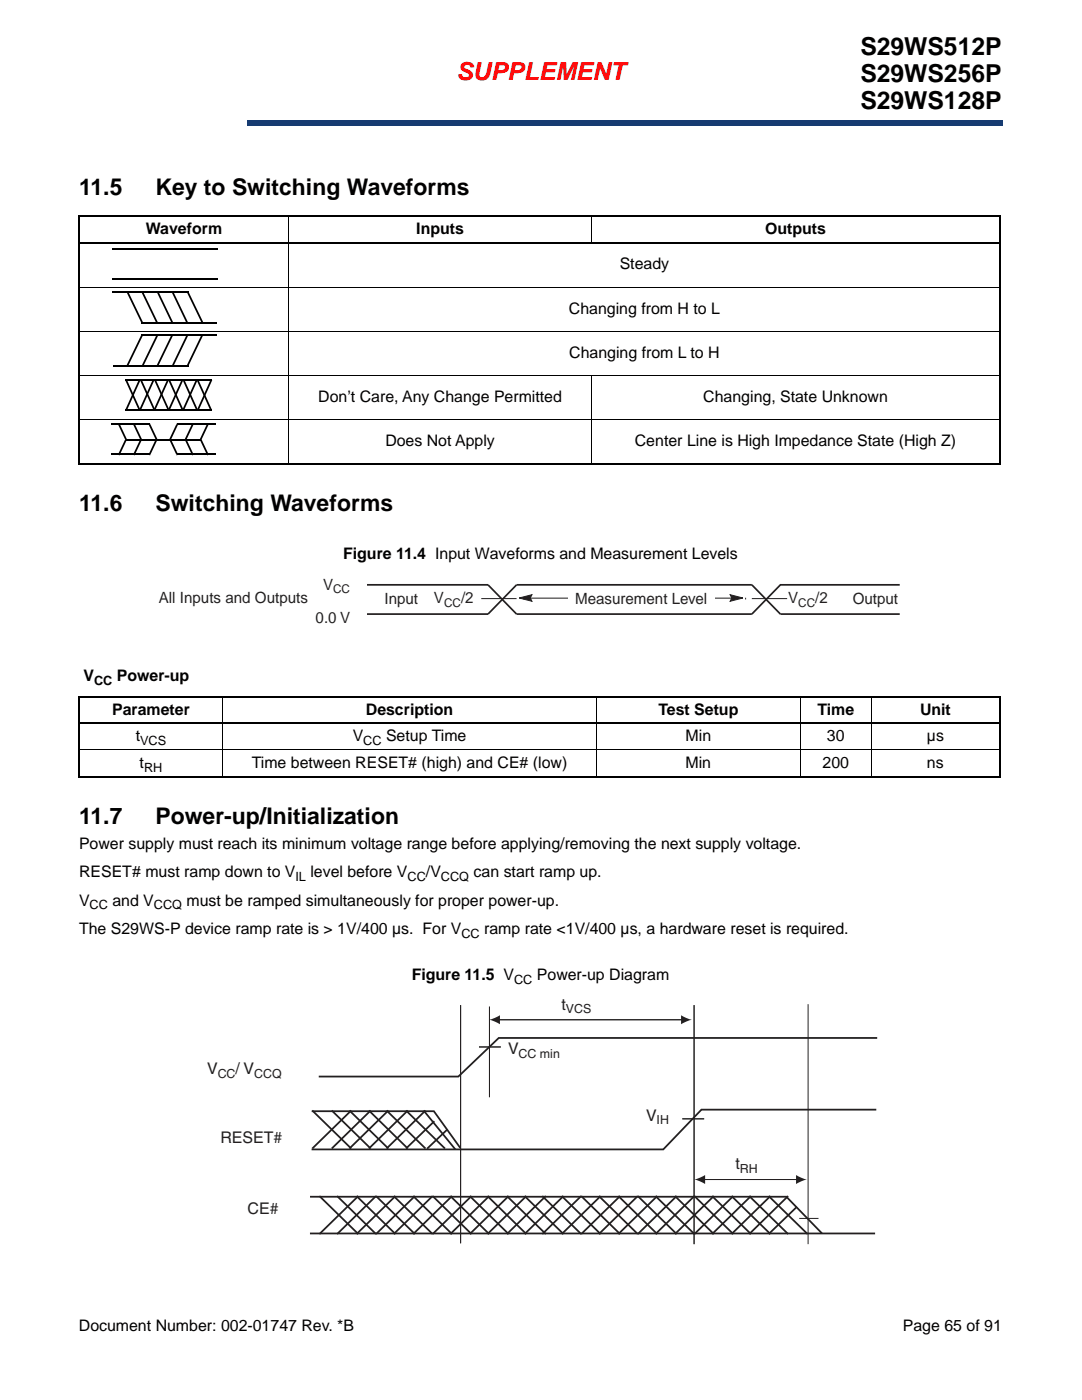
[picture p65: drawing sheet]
<svg xmlns="http://www.w3.org/2000/svg" width="216mm" height="279mm" viewBox="0 0 216 279" stroke-linecap="round" stroke-linejoin="round" font-family="sans-serif">
<defs><g id="words">
<g font-size="4.9">
<text x="171.7" y="11.1">S29WS512P</text>
<text x="171.7" y="16.4">S29WS256P</text>
<text x="171.7" y="21.7">S29WS128P</text>
</g>
<text font-size="4.9" fill="#f00" x="91.1" y="16">SUPPLEMENT</text>
<g font-size="4.6">
<text x="15.8" y="38.8">11.5</text>
<text x="31" y="38.8">Key to Switching Waveforms</text>
<text x="15.8" y="102">11.6</text>
<text x="31" y="102">Switching Waveforms</text>
<text x="15.8" y="164.4">11.7</text>
<text x="31" y="164.4">Power-up/Initialization</text>
</g>
<g font-size="3.2">
<text x="29.1" y="46.7">Waveform</text>
<text x="83.1" y="46.7">Inputs</text>
<text x="152.7" y="46.7">Outputs</text>
<text x="123.7" y="53.8">Steady</text>
<text x="113.5" y="62.6">Changing from H to L</text>
<text x="113.6" y="71.4">Changing from L to H</text>
<text x="63.5" y="80.2">Don’t Care, Any Change Permitted</text>
<text x="140.3" y="80.2">Changing, State Unknown</text>
<text x="76.9" y="89">Does Not Apply</text>
<text x="126.7" y="89">Center Line is High Impedance State (High Z)</text>
<text x="68.5" y="111.6">Figure 11.4 Input Waveforms and Measurement Levels</text>
<text x="16.7" y="135.9">V</text>
<text x="23.3" y="135.9">Power-up</text>
<text x="22.4" y="142.6">Parameter</text>
<text x="73" y="142.6">Description</text>
<text x="131.4" y="142.6">Test Setup</text>
<text x="163.1" y="142.6">Time</text>
<text x="183.6" y="142.6">Unit</text>
<text x="27.1" y="147.9">t</text>
<text x="70.4" y="147.9">V</text>
<text x="77" y="147.9">Setup Time</text>
<text x="136.8" y="147.9">Min</text>
<text x="165" y="147.9">30</text>
<text x="185" y="147.9">µs</text>
<text x="27.9" y="153.2">t</text>
<text x="50.2" y="153.2">Time between RESET# (high) and CE# (low)</text>
<text x="136.8" y="153.2">Min</text>
<text x="164.1" y="153.2">200</text>
<text x="185" y="153.2">ns</text>
<text x="15.8" y="169.4">Power supply must reach its minimum voltage range before applying/removing the next supply voltage.</text>
<text x="15.8" y="175.1">RESET# must ramp down to V</text>
<text x="61.9" y="175.1">level before V</text>
<text x="85" y="175.1">/V</text>
<text x="94.5" y="175.1">can start ramp up.</text>
<text x="15.8" y="180.7">V</text>
<text x="22.4" y="180.7">and V</text>
<text x="37.2" y="180.7">must be ramped simultaneously for proper power-up.</text>
<text x="15.8" y="186.4">The S29WS-P device ramp rate is &gt; 1V/400 µs. For V</text>
<text x="96.6" y="186.4">ramp rate &lt;1V/400 µs, a hardware reset is required.</text>
<text x="82.1" y="195.5">Figure 11.5 V</text>
<text x="107.1" y="195.5">Power-up Diagram</text>
<text x="15.7" y="265.6">Document Number: 002-01747 Rev. *B</text>
<text x="180.1" y="265.6">Page 65 of 91</text>
</g>
<g font-size="3.2" fill="#231f20">
<text x="112" y="201.5">t</text>
<text x="41.3" y="214.4">V</text>
<text x="47" y="214.4">/ V</text>
<text x="101.4" y="210.4">V</text>
<text x="128.9" y="223.6">V</text>
<text x="44" y="228.1">RESET#</text>
<text x="146.8" y="233.3">t</text>
<text x="49.4" y="242.3">CE#</text>
</g>
<g font-size="3.1" fill="#231f20">
<text x="64.5" y="117.7">V</text>
<text x="31.7" y="120.4">All Inputs and Outputs</text>
<text x="63" y="124.4">0.0 V</text>
<text x="76.7" y="120.5">Input</text>
<text x="86.6" y="120.4">V</text>
<text x="92" y="120.4">/2</text>
<text x="114.8" y="120.5">Measurement Level</text>
<text x="157.3" y="120.4">V</text>
<text x="162.7" y="120.4">/2</text>
<text x="170.2" y="120.5">Output</text>
</g>
<g font-size="2.5">
<text x="18.8" y="136.7">CC</text>
<text x="28" y="148.7">VCS</text>
<text x="72.5" y="148.7">CC</text>
<text x="28.7" y="154">RH</text>
<text x="58.9" y="175.9">IL</text>
<text x="81.3" y="175.9">CC</text>
<text x="88" y="175.9">CCQ</text>
<text x="17.9" y="181.5">CC</text>
<text x="30.7" y="181.5">CCQ</text>
<text x="92.1" y="187.2">CC</text>
<text x="102.6" y="196.3">CC</text>
</g>
<g font-size="2.5" fill="#231f20">
<text x="112.9" y="202.2">VCS</text>
<text x="43.4" y="215.1">CC</text>
<text x="50.7" y="215.1">CCQ</text>
<text x="103.5" y="211.2">CC min</text>
<text x="131" y="224.3">IH</text>
<text x="147.6" y="234">RH</text>
</g>
<g font-size="2.4" fill="#231f20">
<text x="66.5" y="118.4">CC</text>
<text x="88.6" y="121.1">CC</text>
<text x="159.3" y="121.1">CC</text>
</g>
</g></defs>
<path d="M49.4 24.1h150.7v.9h-150.7z" fill="#163b71"/>
<path d="M49.4 25h150.6M49.4 24.1h150.6" fill="none" stroke="#163b71" stroke-width=".2"/>
<path d="M49.4 24h.1v1h-.1z" fill="#163b71"/>
<path d="M16.2 15.7h32.4v10.1h-32.4z" fill="#fff"/>
<g fill="none" stroke="#000" stroke-width=".36">
<path d="M15.6 43.2h184.1M15.6 48.5h184.1M15.8 43.3v49.1M22.5 49.7h20.9M22.5 55.7h20.9M22.5 58.4h15M199.5 43.3v49.1M22.6 73.1h15M25.2 75.8h17.1M28.2 64.5h15M28.3 66.9h15M15.6 92.6h184.1"/>
<path d="M22.2 84.7h7.6M22.2 90.7h7.6M25.1 87.7h15.1M25.2 81.8h17.1M35.5 84.7h7.6M35.5 90.7h7.6M15.6 139.1h184.1M15.8 139.3v15.5M199.5 139.3v15.5M15.6 144.4h184.1M15.6 155h184.1"/>
</g>
<path d="M15.6 57.3h184.1M57.7 43v49.8M118 43v5.6M15.6 66.1h184.1M15.6 74.9h184.1M118 74.8v18M15.6 83.8h184.1M44.5 138.9v16.2M118.9 138.9v16.2M159.7 138.9v16.2M173.8 138.9v16.2M15.6 149.7h184.1" fill="none" stroke="#000" stroke-width=".2"/>
<g fill="#000">
<path d="M22.3 49.5h.2v.4h-.2zM22.3 55.5h.2v.4h-.2zM25.3 58.3l.3-.2v.2l-.3 .1zM28.2 58.3l.3-.2 .1 .2-.3 .1zM31.3 58.3l.3-.2 .1 .2-.4 .1zM34.2 58.3l.4-.2v.2l-.3 .1zM37.3 58.3l.3-.2 .1 .2-.4 .1zM37.5 58.2h.2v.3h-.2zM22.5 72.9h.1v.3h-.1zM25 75.6h.2v.4h-.2zM25.3 72.8l.3 .2-.1 .1-.3-.1zM28.2 66.9l.3 .1-2.9 6-.3-.2z"/>
<path d="M25 75.9l.3-.2 .1 .2-.4 .1zM25 76l.4-.1 2.6 5.8-.3 .1zM27.7 75.7l.3 .2v.1l-.3-.1zM27.7 75.9l.3 .1-2.6 5.8-.4-.1zM28 75.7h.4v.3h-.4zM28 75.9h.4zM28.2 66.8h.1v.3h-.1zM28.2 66.7l.4 .2-.1 .1-.3-.1zM28.2 64.4l.3-.1 .1 .1-.3 .2zM25.3 58.4l.3-.1 2.9 6-.3 .1zM27.9 75.9l.4-.2v.2l-.3 .1zM28 76l.3-.1 2.6 5.8-.3 .1z"/>
<path d="M28.3 72.8l.4 .2-.1 .1-.3-.1zM31.2 66.9l.3 .1-2.8 6-.4-.2zM30.5 75.7l.3 .2v.1l-.4-.1zM30.4 75.9l.4 .1-2.7 5.8-.3-.1zM30.8 75.9l.3-.2v.2l-.3 .1zM30.8 76l.3-.1 2.7 5.8-.4 .1zM31.2 64.4l.3-.1v.1l-.3 .2zM28.3 58.4l.3-.1 2.9 6-.3 .1zM31.3 66.7l.3 .2-.1 .1-.3-.1zM31.3 72.8l.3 .2v.1l-.4-.1zM34.2 66.9l.3 .1-2.9 6-.3-.2zM33.4 75.7l.3 .2-.1 .1-.3-.1z"/>
<path d="M33.3 75.9l.3 .1-2.6 5.8-.3-.1zM33.6 75.9l.3-.2 .1 .2-.4 .1zM33.6 76l.4-.1 2.6 5.8-.3 .1zM34.2 66.7l.4 .2-.1 .1-.3-.1zM34.2 64.4l.3-.1 .1 .1-.3 .2zM31.3 58.4l.4-.1 2.8 6-.3 .1zM34.4 72.8l.3 .2-.1 .1-.3-.1zM37.2 66.9l.3 .1-2.8 6-.3-.2zM36.3 75.7l.3 .2-.1 .1-.3-.1zM36.2 75.9l.3 .1-2.6 5.8-.3-.1zM36.4 75.9l.4-.2v.2l-.3 .1zM36.5 76l.3-.1 2.7 5.8-.4 .1z"/>
<path d="M37.2 64.4l.3-.1v.1l-.3 .2zM34.3 58.4l.3-.1 2.9 6-.3 .1zM37.3 66.7l.3 .2-.1 .1-.3-.1zM37.3 72.8l.3 .2v.1l-.3-.1zM40.2 66.9l.3 .1-2.9 6-.3-.2zM39.1 75.7l.3 .2v.1l-.3-.1zM39.1 75.9l.3 .1-2.7 5.8-.3-.1zM39.2 75.9l.4-.2v.2l-.3 .1zM39.3 76l.3-.1 2.6 5.8-.3 .1zM40.2 66.7l.4 .2-.1 .1-.3-.1zM40.2 64.4l.3-.1 .1 .1-.3 .2zM37.3 58.4l.4-.1 2.8 6-.3 .1z"/>
<path d="M42 75.7l.4 .2-.1 .1-.3-.1zM42 75.9l.3 .1-2.6 5.8-.4-.1zM43.2 64.3h.1v.4h-.1zM23.5 84.7l.4-.2v.2l-.3 .1zM23.6 84.8l.3-.1 1.4 2.9-.3 .1zM23.6 90.6l.3 .1v.2l-.4-.2zM25 81.6h.2v.4h-.2zM25 87.7l.3-.1 .1 .1-.4 .2zM25 87.5l.4 .2-.1 .1-.3-.1zM25 87.7l.3 .1-1.4 2.9-.3-.1zM25 81.7l.4 .1-.1 .2-.3-.2zM26.5 84.7l.4-.2v.2l-.3 .1z"/>
<path d="M26.6 84.8l.3-.1 1.4 2.9-.3 .1zM26.6 90.6l.3 .1v.2l-.4-.2zM27.7 81.8l.3-.1v.1l-.3 .2zM27.8 81.7l.3 .1v.2l-.4-.2zM28 87.7l.3-.1 .1 .1-.4 .2zM28 87.5l.4 .2-.1 .1-.3-.1zM28 87.7l.3 .1-1.4 2.9-.3-.1zM29.8 84.5h.2v.4h-.2zM29.8 90.5h.2v.4h-.2zM29.6 84.7l.4-.2v.2l-.3 .1zM29.7 84.8l.3-.1 1.4 2.9-.3 .1zM29.7 90.6l.3 .1v.2l-.4-.2z"/>
<path d="M30.6 81.8l.3-.1 .1 .1-.3 .2zM30.7 81.7l.3 .1-.1 .2-.3-.2zM31.1 87.7l.3-.1 .1 .1-.4 .2zM31.1 87.5l.4 .2-.1 .1-.3-.1zM31.1 87.7l.3 .1-1.4 2.9-.3-.1zM33.4 81.8l.4-.1v.1l-.3 .2zM33.8 87.5h.2v.4h-.2zM33.6 81.7l.3 .1-.1 .2-.3-.2zM34 87.5h.2v.4h-.2zM33.8 87.6l.3 .1v.2l-.4-.2zM33.7 87.7l.4-.2v.2l-.3 .1zM33.8 87.8l.3-.1 1.4 2.9-.3 .1z"/>
<path d="M35.3 84.5h.2v.4h-.2zM35.3 90.5h.2v.4h-.2zM35.2 84.5l.4 .2-.1 .1-.3-.1zM35.2 84.7l.3 .1-1.4 2.9-.3-.1zM35.2 90.7l.3-.1 .1 .1-.4 .2zM36.3 81.8l.3-.1v.1l-.3 .2zM36.4 81.7l.3 .1v.2l-.3-.2zM36.9 87.6l.3 .1-.1 .2-.3-.2zM36.8 87.7l.3-.2 .1 .2-.3 .1zM36.9 87.8l.3-.1 1.4 2.9-.3 .1zM38.3 84.5l.4 .2-.1 .1-.3-.1zM38.3 84.7l.3 .1-1.4 2.9-.3-.1z"/>
<path d="M38.3 90.7l.3-.1 .1 .1-.4 .2zM39.1 81.8l.4-.1v.1l-.3 .2zM39.3 81.7l.4 .1-.1 .2-.3-.2zM39.9 87.6l.3 .1v.2l-.4-.2zM39.8 87.7l.4-.2v.2l-.3 .1zM39.9 87.8l.3-.1 1.4 2.9-.3 .1zM41.3 84.5l.4 .2-.1 .1-.3-.1zM41.3 84.7l.3 .1-1.4 2.9-.3-.1zM41.3 90.7l.3-.1 .1 .1-.4 .2zM41.9 81.8l.3-.1 .1 .1-.3 .2z"/>
</g>
<path d="M31.7 114.8h151.8v10.7h-151.8z" fill="#fff"/>
<path d="M104.8 119.4h41.8" fill="none" stroke="#231f20" stroke-width=".2"/>
<path d="M103.6 119.3l2.5-.6-.3 .6 .3 .7z" fill="#231f20"/>
<path d="M103.6 119.3l2.5-.6-.3 .6 .3 .7z" fill="none" stroke="#231f20" stroke-width=".2"/>
<path d="M145.7 118.7l2.5 .6-2.5 .7 .3-.7z" fill="#231f20"/>
<path d="M145.7 118.7l2.5 .6-2.5 .7 .3-.7z" fill="none" stroke="#231f20" stroke-width=".2"/>
<path d="M113.5 117.6h29.2v3.1h-29.2z" fill="#fff"/>
<path d="M73.2 116.7h24.2l5.7 5.9h46.9l5.7-5.9h23.8M73.2 122.6h24.2l5.7-5.9h46.9l5.7 5.9h23.8" fill="none" stroke="#231f20" stroke-width=".34"/>
<path d="M96 119.5h7.1M150 119.5h7.1" fill="none" stroke="#231f20" stroke-width=".2"/>
<path d="M41.3 198.6h133.7v49.7h-133.7z" fill="#fff"/>
<path d="M175 207.1h-75.5l-8 7.8h-27.9M61.9 238.8h95l7.1 7.4M174.9 221.5h-34.9l-7.7 7.9h-70.1" fill="none" stroke="#231f20" stroke-width=".35"/>
<path d="M91.9 200.6v47.5M95.6 208.9h4.3M97.7 200.9v18.1M99.3 203.5h37M138.5 200.6v47.7M161.2 200.4v47.9M136.1 223.3h4.4M159.5 243.2h3.8" fill="none" stroke="#231f20" stroke-width=".2"/>
<g fill="#231f20">
<path d="M135.9 202.6l2.1 .9-2.1 .9z"/>
<path d="M97.6 203.5l2.2-.9v1.8z"/>
</g>
<path d="M140.3 235.4h19" fill="none" stroke="#231f20" stroke-width=".2"/>
<g fill="#231f20">
<path d="M158.8 234.5l2.2 .9-2.2 .9z"/>
<path d="M138.6 235.4l2.1-.9v1.8z"/>
</g>
<g fill="none" stroke="#231f20" stroke-width=".35">
<path d="M62.2 221.8h24.4l5.2 7.3M62.3 221.6l7.8 7.6M63.7 238.7l7.8 7.6M66.2 221.6l7.8 7.6M67.3 238.7l7.7 7.6 7.8-7.6M69.7 221.6l7.8 7.6M70.1 221.6l-7.8 7.6M71.1 238.7l7.8 7.6M71.5 238.7l-7.8 7.6M73.6 221.6l7.8 7.6M74 221.6l-7.8 7.6M77.1 221.6l7.8 7.6"/>
<path d="M77.5 221.6l-7.8 7.6M78.6 238.7l7.7 7.6 7.8-7.6M78.9 238.7l-7.8 7.6M81 221.6l7.8 7.6M81.4 221.6l-7.8 7.6M82.4 238.7l7.8 7.6M84.5 221.6l6.4 7.8M84.9 221.6l-7.8 7.6M86.7 223.8l-5.7 5.4M89.3 225.4l-4.1 3.9M89.9 238.7l7.7 7.6M90.2 238.7l-7.8 7.6"/>
<path d="M93.7 238.7l7.8 7.6M97.3 238.7l7.7 7.6M97.6 238.7l-7.7 7.6M101.1 238.7l7.8 7.6M101.5 238.7l-7.8 7.6M104.7 238.7l7.7 7.6M105 238.7l-7.7 7.6M108.2 238.7l7.8 7.6 7.7-7.6M108.9 238.7l-7.8 7.6M112.1 238.7l7.8 7.6M112.4 238.7l-7.7 7.6M119.5 238.7l7.8 7.6 7.7-7.6"/>
<path d="M119.9 238.7l-7.8 7.6M123.4 238.7l7.7 7.6M130.8 238.7l7.8 7.6 7.7-7.6M131.1 238.7l-7.7 7.6M134.7 238.7l7.7 7.6M142.1 238.7l7.8 7.6M142.4 238.7l-7.7 7.6M146 238.7l7.7 7.6M149.5 238.7l7.8 7.6M149.9 238.7l-7.8 7.6M153.4 238.7l7.7 7.6M153.7 238.7l-7.7 7.6"/>
<path d="M157.3 238.7l-7.8 7.6M61.9 246.2h112.7M67.3 246.3l7.7-7.6 7.8 7.6M78.6 246.3l7.7-7.6 7.8 7.6M108.2 246.3l7.8-7.6 7.7 7.6M119.5 246.3l7.8-7.6 7.7 7.6M130.8 246.3l7.8-7.6 7.7 7.6M159 240.8l-5.6 5.5"/>
</g>
<use href="#words"/>
</svg>
